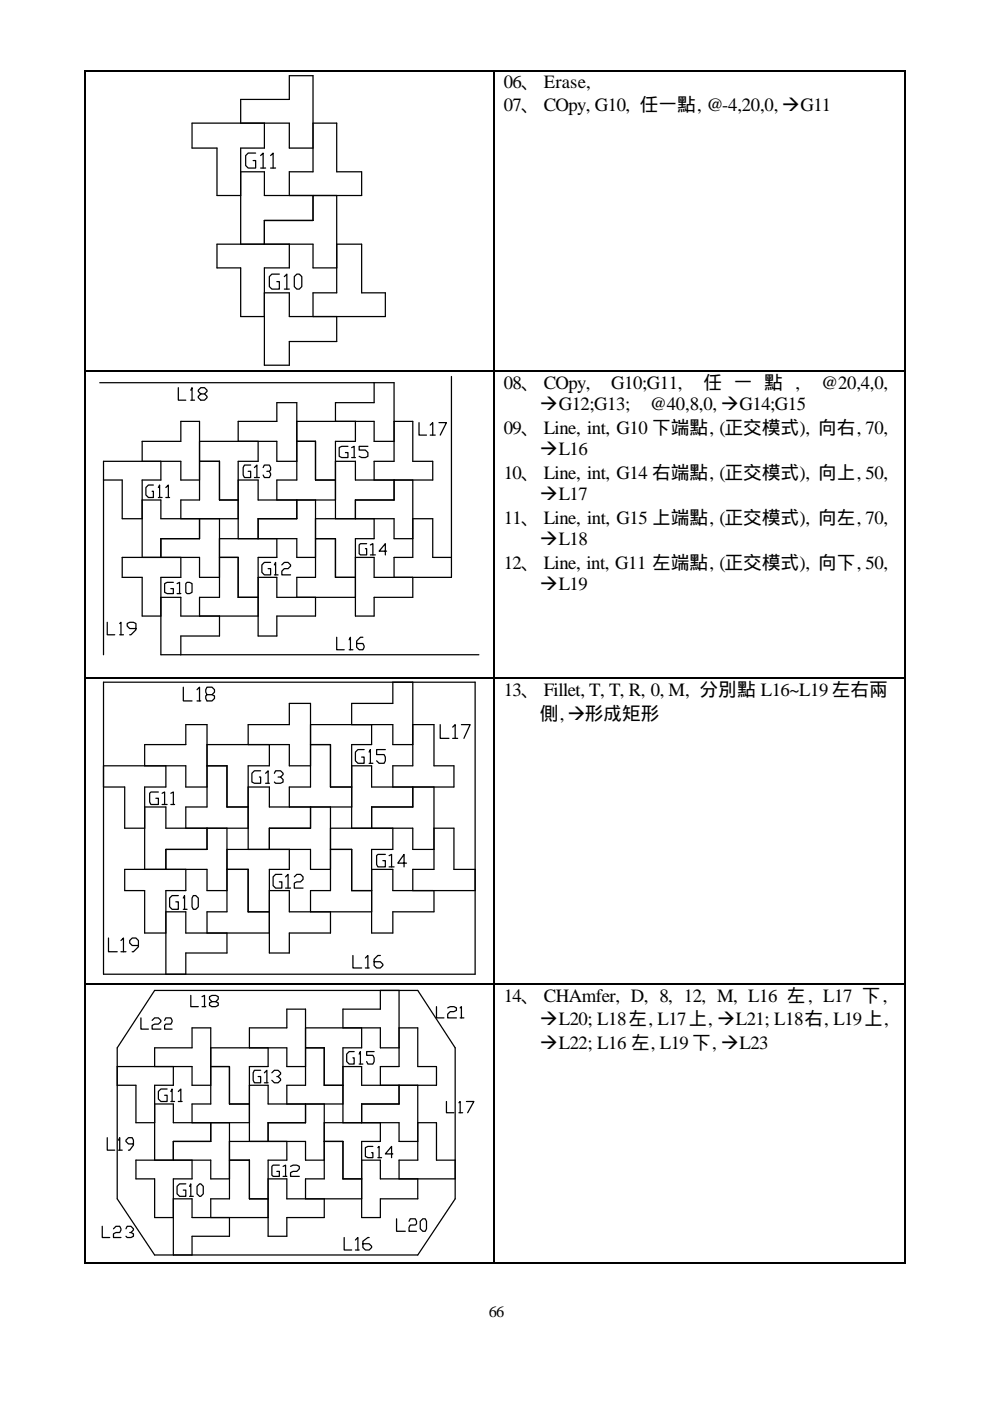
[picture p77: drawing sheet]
<svg xmlns="http://www.w3.org/2000/svg" width="210mm" height="297mm" viewBox="0 0 210 297" stroke-linecap="round" stroke-linejoin="round" font-family="sans-serif">
<defs><g id="words">
<g font-size="4">
<text x="106.9" y="18.7">06、 Erase,</text>
<text x="106.9" y="23.5">07、 COpy, G10, 任一點, @-4,20,0, ‡G11</text>
<text x="106.9" y="82.5">08、 COpy,</text>
<text x="129.6" y="82.5">G10;G11,</text>
<text x="149.2" y="82.5">任 一 點 ,</text>
<text x="174.2" y="82.5">@20,4,0,</text>
<text x="114.6" y="87">‡G12;G13;</text>
<text x="137.8" y="87">@40,8,0, ‡G14;G15</text>
<text x="106.9" y="92">09、 Line, int, G10 下端點, (正交模式), 向右, 70,</text>
<text x="106.9" y="101.5">10、 Line, int, G14 右端點, (正交模式), 向上, 50,</text>
<text x="114.6" y="96.5">‡L16</text>
<text x="114.6" y="106">‡L17</text>
<text x="106.9" y="111">11、 Line, int, G15 上端點, (正交模式), 向左, 70,</text>
<text x="114.6" y="115.5">‡L18</text>
<text x="106.9" y="120.6">12、 Line, int, G11 左端點, (正交模式), 向下, 50,</text>
<text x="114.6" y="125.1">‡L19</text>
<text x="106.9" y="147.5">13、 Fillet, T, T, R, 0, M, 分別點 L16~L19 左右兩</text>
<text x="114.6" y="152.6">側,‡形成矩形</text>
<text x="106.9" y="212.4">14、 CHAmfer, D, 8, 12, M, L16 左, L17 下,</text>
<text x="114.6" y="217.4">‡L20; L18左, L17上, ‡L21; L18右, L19上,</text>
<text x="114.6" y="222.4">‡L22; L16 左, L19下, ‡L23</text>
</g>
<text font-size="3.4" x="103.7" y="279.3">66</text>
</g></defs>
<g fill="none" stroke="#000" stroke-width=".26">
<path d="M18.1 15.3v63.2M18.3 15.1h86.5M104.9 15.3v63.2M105 15.1h86.8M192 15.3v63.2M51.1 26.1v-5h10.3v-5h5v20.3h-5v5.1M54.2 32.5h-1.5l-.6 .5v2.1l.6 .5h1.5v-1.6h-.5M55.3 33l.5-.5v3.1M55.3 35.6h1.1M56.1 26.1v5.3h-5v20.4M57.4 33l.5-.5v3.1M57.4 35.6h1.1"/>
<path d="M66.4 26.1h5v10.3h5.3v5.1h-20.6v-5.1h-5M66.4 31.4h-5v-5.3h-20.7v5.3h5.3v10.1h5.1M59.3 58.1h-1.6l-.6 .5v2.2l.6 .5h1.6v-1.6h-.6M60.3 58.6l.6-.5v3.2M61.4 51.8v5h-5.3v20.6h5.3v-5h10v-5.3M62.4 58.6l.6-.5h.5l.5 .5v2.2l-.5 .5h-.5l-.6-.5zM66.4 41.5v5.2h-10.3v5.1M71.4 56.8h-5v-5h-20.4v5h5.1v10.3h5M71.4 51.8h5.3v10.3h5.1v5h-20.4v-5h-5.3M71.4 41.5v20.6h-5v5M18.1 78.8v64.8M18.3 78.6h86.5"/>
<path d="M60.3 61.3h1.1M95.8 79.8v42.6h-16.4v-4.2h-4M104.9 78.8v64.8M105 78.6h86.8M192 78.8v64.8M21.2 81.1h62.4v16.7h-4.2v4M30.2 97.8v-4.2h8.2v-4.3h3.9v16.7h-3.9v4M34.1 97.8v4h-3.9v16.4M37.8 82.2v2.6h1.6M40.5 82.7l.2-.5v2.6M40.5 84.8h.8M42.3 97.8h4.3v8.2h3.9"/>
<path d="M42.3 93.6h16.4v4.2h4.3M42.6 83.5l-.5-.5v-.3l.5-.5h.8l.5 .5v.3l-.5 .5h-.8l-.5 .5v.3l.5 .5h.8l.5-.5v-.3l-.5-.5M50.5 93.6v-4.3h8.2v-3.9h4.3v16.4h-4.3v4.2M53.2 98.6h-1.3l-.3 .5v1.6l.3 .5h1.3v-1.3h-.5M54 99.1l.5-.5v2.6M54.8 93.6v4.2h-4.3v16.4M55.8 99.1l.3-.5h1l.3 .5v.6l-.3 .2h-.5M57.1 99.9l.3 .6-.3 .7h-1l-.3-.5M63 89.3h16.4v4.3h4.2M63 93.6h3.9v8.2h4.3M73.8 94.6h-1.3l-.5 .3v1.8l.5 .3h1.3v-1h-.5M74.6 94.9l.5-.3v2.4"/>
<path d="M74.6 97h.8M75.4 89.3v4.3h-4.2v16.4M78.1 94.6h-1.9v.8h1.3l.6 .6v.7l-.6 .3h-.8l-.5-.3M79.4 81.1v4.3h-8.2v3.9M83.6 89.3h4v8.5h4.2v4h-16.4v-4h-4.2M88.9 89.6v2.7h1.6M91.3 90.1l.5-.5v2.7M91.3 92.3h1M93.1 89.6h1.6l-1.3 2.7M22 101.8h3.9v8.2h4.3M30.2 106h3.9v4h16.4M32.5 102.8h-1l-.5 .6v1.6l.5 .5h1v-1.3h-.2"/>
<path d="M33.6 103.4l.3-.6v2.7M33.6 105.5h.8M35.2 103.4l.5-.6v2.7M35.2 105.5h.8M38.4 118.2v4.2h-4.3v16.4h67.5M42.3 110v4.2h-8.2v4M42.3 101.8h-3.9v-4h-16.4v41M46.6 110v16.6h-4.3v4M46.6 118.2h3.9v8.4h4.3M46.6 114.2h16.4v4h3.9M50.5 101.8h4.3v4.2h16.4M54 101.2h1"/>
<path d="M57.4 119.2h-1.3l-.5 .6v1.6l.5 .5h1.3v-1.3h-.5M58.2 119.8l.3-.6v2.7M58.7 114.2v4h-3.9v16.6h3.9v-4.2h8.2v-4M59.8 119.8l.5-.6h.8l.5 .6v.2l-.5 .6h-.8l-.5 .5v.8h1.8M63 106v4h-8.2v4.2M66.9 110h16.7v4.2h4M66.9 114.2h4.3v8.2h4.2M66.9 106v16.4h-3.9v4.2M77.8 115.3h-1.3l-.3 .2v1.9l.3 .3h1.3v-1.4h-.3M78.6 115.5l.5-.2v2.4M78.6 117.7h1M79.4 110v4.2h-4v16.4h4v-4h8.2v-4.2"/>
<path d="M82 116.9h-1.6l1.4-1.6v2.4M83.6 101.8v4.2h-8.2v4M87.6 101.8v16.4h-4v4.2M87.6 110h4.2v8.2h4M22.8 131.9v2.7h1.5M25.4 132.2l.3-.3v2.7M25.4 134.6h.8M28.8 133.3h-1.3l-.5-.6v-.5l.5-.3h.8l.5 .3v1.3l-1 1.1h-.3M34.1 126.6h4.3v4h16.4M36.8 123.5h-1.3l-.6 .2v1.9l.6 .3h1.3v-1.1h-.6M37.6 123.7l.5-.2v2.4M37.6 125.9h.8"/>
<path d="M39.4 123.7l.3-.2h.5l.5 .2v1.9l-.5 .3h-.5l-.3-.3zM46.6 122.4h-4.3v-4.2h-16.4v4.2h4.3v8.2h3.9M46.6 130.6v4.2h-8.2v4M54.8 122.4h3.9v4.2h16.7M58.2 121.9h.8M71.4 135.1v2.7h1.6M74.1 135.6l.2-.5v2.7M74.1 137.8h.8M77 135.1h-.5l-.8 .8v1.3l.5 .6h.8l.3-.6-.3-.8h-1.3M18.1 143.8v64.6M18.3 143.7h86.5M22 144.6h78.8v62h-78.8z"/>
<path d="M38.9 145.7v2.9h1.8M41.8 146.2l.5-.5v2.9M41.8 148.6h.8M43.9 147.3l-.2-.5v-.6l.2-.5h1.1l.5 .5v.6l-.5 .5h-1.1l-.2 .2v.6l.2 .5h1.1l.5-.5v-.6l-.5-.2M43.9 157.9h17.5v4.5h4.5M52.7 157.9v-4.3h8.7v-4.5h4.5v17.8h-4.5v4.2M57.1 157.9v4.5h-4.4v17.7M65.9 153.6h17.4v4.3h4.3M65.9 157.9h4.2v9h4.5M77.3 158.9h-1.4l-.5 .6v1.8l.5 .5h1.4v-1.3h-.6M78.3 159.5l.3-.6v2.9M78.8 153.6v4.3h-4.2v17.7"/>
<path d="M81.8 158.9h-1.9v1.1h1.6l.3 .5v.8l-.3 .5h-1.1l-.5-.5M83.3 144.6v4.5h-8.7v4.5M87.6 144.6v17.8h-4.3v4.5M87.6 153.6h4.5v8.8h4.2v4.5h-17.5v-4.5h-4.2M93.4 153.6v2.9h1.8M96 154.2l.6-.6v2.9M96 156.5h1.1M97.9 153.6h1.8l-1.3 2.9M104.9 143.8v64.6M105 143.7h86.8M192 143.8v64.6M22 166.9h4.5v8.7h4.2"/>
<path d="M22 162.4h17.4v4.5h4.5M30.7 162.4v-4.5h8.7v-4.3h4.5v17.5h-4.5v4.5M30.7 171.1h4.5v4.5h17.5M33.6 167.9h-1.6l-.3 .3v1.8l.3 .6h1.6v-1.4h-.5M34.4 168.2l.5-.3v2.7M34.4 170.6h1.1M35.2 162.4v4.5h-4.5v17.4M36.2 168.2l.6-.3v2.7M36.2 170.6h.8M43.9 162.4h4.3v8.7h4.5M43.9 175.6v4.5h-8.7v4.2M48.2 175.6v17.7h-4.3v4.5"/>
<path d="M52.7 166.9h4.4v4.2h17.5M55.3 163.4h-1.3l-.6 .6v1.8l.6 .3h1.3v-1.4h-.3M56.4 164l.5-.6v2.7M56.4 166.1h.7M58.2 164l.3-.6h1l.6 .6v.2l-.6 .5h-.5M59.5 164.7l.6 .6v.5l-.6 .3h-1l-.3-.3M65.9 171.1v4.5h-8.8v4.5M70.1 175.6h17.5v4.5h4.5M70.1 171.1v17.7h-4.2v4.5M78.3 161.8h.8M83.3 175.6v4.5h-4.5v17.7h4.5v-4.5h8.8v-4.5M87.6 166.9v4.2h-8.8v4.5"/>
<path d="M92.1 166.9v17.4h-4.5v4.5M92.1 175.6h4.2v8.7h4.5M23 198.9v2.9h1.9M25.7 199.4l.5-.5v2.9M35.2 193.3h4.2v4.5h17.7M37.8 189.9h-1.3l-.5 .5v1.9l.5 .5h1.3v-1.6h-.5M38.9 190.4l.3-.5v2.9M38.9 192.8h.8M39.4 184.3v4.5h-4.2v17.8M41 189.9h.5l.6 .5v1.9l-.6 .5h-.5l-.3-.5v-1.9zM48.2 188.8h-4.3v-4.5h-17.4v4.5h4.2v9h4.5M48.2 184.3h4.5v9h4.4"/>
<path d="M48.2 180.1h17.7v4.2h4.2M48.2 197.8v4.3h-8.8v4.5M57.1 188.8h4.3v4.5h17.4M59.8 185.4h-1.3l-.6 .5v1.9l.6 .5h1.3v-1.3h-.5M60.6 185.9l.5-.5v2.9M60.6 188.3h1M61.4 180.1v4.2h-4.3v17.8h4.3v-4.3h8.7v-4.5M62.4 185.9l.6-.5h.8l.5 .5v.5l-.5 .6h-.8l-.6 .2v1.1h1.9M70.1 180.1h4.5v8.7h4.2M78.8 184.3h4.5v4.5h17.5M81.8 181.2h-1.6l-.3 .2v1.9l.3 .5h1.6v-1.3h-.6M82.5 181.4l.6-.2v2.6"/>
<path d="M82.5 183.8h1.1M86.3 183h-1.9l1.3-1.8v2.6M18.1 208.7v59M18.3 208.5h86.5M25.7 201.8h1M29.4 200.5h-1.4l-.5-.6v-.5l.5-.5h.8l.6 .5v1.3l-1.1 1.1h-.3M29.9 215.8v2.4h1.6M32.3 216.3l.5-.5h.8l.5 .5v.3l-.5 .5h-.8l-.5 .3v.8h1.8M32.8 210h55.8l8 12.2v32l-8 11.9h-55.8l-7.9-11.9v-32zM34.9 216.3l.3-.5h1l.3 .5-.3 .8h-1l-.3 .3v.8h1.6M40.5 211v2.4h1.6M42.9 211.3l.5-.3v2.4"/>
<path d="M42.9 213.4h.8M45 212.4l-.6-.6v-.5l.6-.3h.8l.5 .3v.5l-.5 .6h-.8l-.6 .2v.6l.6 .2h.8l.5-.2v-.6l-.5-.2M64.8 217.9h15.9v4.3h4M74.9 202.6v2.6h1.8M76.7 217.9v4.3h-3.9v15.8M77.5 203.1l.6-.5v2.6M77.5 205.2h.8M80.7 202.6h-.5l-.8 .8v1.3l.5 .5h.8l.5-.5v-.3l-.5-.5h-1.3M80.7 210v4h-7.9v3.9M84.7 217.9h3.9v8.2h4v4h-15.9v-4h-3.9M84.7 210v16.1h-4v4M92.6 213.4v2.4h1.6"/>
<path d="M95 213.7l.5-.3h.8l.5 .3v.5l-.5 .3h-.8l-.5 .5v.8h1.8M97.6 213.7l.3-.3v2.4M97.6 215.8h.8M104.9 208.7v59M105 208.5h86.8M192 208.7v59M24.9 226.1h15.8v4h4M24.9 230.1h3.9v7.9h4M32.8 226.1v-3.9h7.9v-4.3h4v16.2h-4v3.9M32.8 234.1h4v3.9h16.1M35.5 230.9h-1.4l-.5 .5v1.6l.5 .5h1.4v-1.3h-.6M36.2 231.4l.3-.5v2.6"/>
<path d="M36.2 233.5h.8M36.8 226.1v4h-4v15.9M37.8 231.4l.6-.5v2.6M37.8 233.5h.8M44.7 226.1h4v8h4.2M44.7 238v4h-7.9v4M44.7 222.2h16.2v3.9h3.9M48.7 238v16.2h-4v3.9M52.9 230.1h4v4h15.9M52.9 222.2v-4.3h8v-3.9h3.9v16.1h-3.9v4M55.3 226.9h-1.3l-.3 .6v1.5l.3 .6h1.3v-1.4h-.5M56.1 227.5l.5-.6v2.7"/>
<path d="M56.1 229.6h.8M56.9 222.2v3.9h-4v15.9M57.7 227.5l.5-.6h.8l.5 .6v.2l-.5 .5h-.3M59 228.2l.5 .6v.2l-.5 .6h-.8l-.5-.6M64.8 234.1v3.9h-7.9v4M64.8 222.2h4v7.9h4M68.8 238h15.9v4h3.9M68.8 234.1v15.8h-4v4.3M75.1 223h-1l-.5 .5v1.6l.5 .5h1v-1.3h-.2M76.2 223.5l.3-.5v2.6M76.2 225.6h.8M79.4 223h-1.6v.7h1.3l.3 .6v.8l-.3 .5h-1l-.3-.5"/>
<path d="M80.7 238v4h-4v16.1h4v-3.9h7.9v-4.3M84.7 230.1v4h-8v3.9M88.6 230.1v15.9h-3.9v3.9M88.6 238h4v8h4M94.7 233.5v2.4h1.6M97.4 233.8l.2-.3v2.4M97.4 235.9h.8M99 233.5h1.5l-1.3 2.4M21.7 260v2.4h1.6M22.8 241.2v2.7h1.5M25.1 241.7l.3-.5v2.7M25.1 243.9h.8"/>
<path d="M28.3 242.5h-1l-.6-.5v-.3l.6-.5h.7l.3 .5v1.1l-.8 1.1h-.2M36.8 254.2h3.9v3.9h16.2M39.4 251h-1.3l-.5 .5v1.6l.5 .5h1.3v-1.3h-.5M40.2 251.5l.3-.5v2.6M40.2 253.6h.8M40.7 246v3.9h-3.9v16.2M41.8 251.5l.5-.5h.3l.5 .5v1.6l-.5 .5h-.3l-.5-.5zM48.7 258.1v4h-8v4M48.7 249.9h-4v-3.9h-15.9v3.9h4v8.2h4M48.7 246h4.2v8.2h4M48.7 242h16.1v4h4M56.9 249.9h4v4.3h15.8"/>
<path d="M59.3 247h-1.4l-.2 .3v1.8l.2 .3h1.4v-1h-.6M60.1 247.3l.5-.3v2.4M60.1 249.4h.8M60.9 242v4h-4v16.1h4v-4h7.9v-3.9M61.6 247.3l.6-.3h.8l.5 .3v.5l-.5 .6h-.8l-.6 .2v.8h1.9M68.8 242h4v7.9h3.9M76.7 246h4v3.9h15.9M79.1 243.1h-1l-.6 .2v1.9l.6 .2h1v-1h-.3M80.2 243.3l.2-.2v2.3M80.2 245.4h.8M83.3 244.7h-1.5l1.3-1.6v2.3M84.1 258.4v2.7h1.9"/>
<path d="M86.8 258.9l.2-.5h1.1l.3 .5v.6l-.3 .2h-1.1l-.2 .6v.8h1.6M89.2 258.9l.5-.5h.5l.3 .5v1.6l-.3 .6h-.5l-.5-.6zM18.3 267.8h86.5M24.1 260.5l.5-.5h.8l.3 .5-.3 .8h-.8l-.5 .3v.8h1.6M26.7 260.5l.3-.5h.8l.5 .5v.3l-.5 .5h-.3M27.8 261.3l.5 .3v.5l-.5 .3h-.8l-.3-.3M73 262.4v2.6h1.6M75.4 262.9l.5-.5v2.6M75.4 265h.8M78.3 262.4h-.2l-1.1 .8v1.3l.5 .5h.8l.5-.5v-.3l-.5-.5h-1.3M105 267.8h86.8"/>
</g>
<g fill="#000">
<path d="M18 15h.3v.3h-.3zM104.8 15h.2v.3h-.2zM191.8 15h.3v.3h-.3zM18 78.5h.3v.3h-.3zM104.8 78.5h.2v.3h-.2zM191.8 78.5h.3v.3h-.3zM18 143.6h.3v.2h-.3zM104.8 143.6h.2v.2h-.2zM191.8 143.6h.3v.2h-.3zM18 208.4h.3v.3h-.3zM104.8 208.4h.2v.3h-.2zM191.8 208.4h.3v.3h-.3z"/>
<path d="M18 267.7h.3v.2h-.3zM104.8 267.7h.2v.2h-.2zM191.8 267.7h.3v.2h-.3z"/>
</g>
<use href="#words"/>
</svg>
